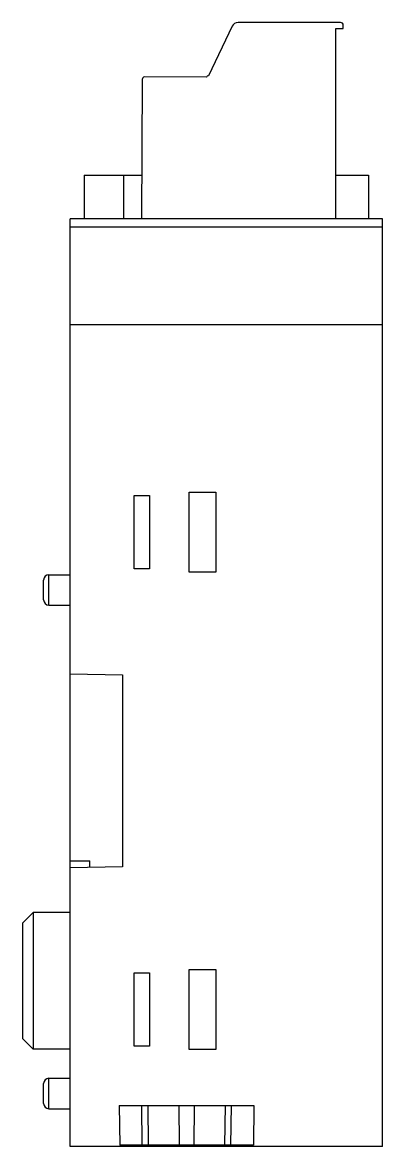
# Model space of a CAD drawing. Header units: millimetres. Extents: x 22.9 to 50.1, y 8.1 to 92.9.
import ezdxf

# ---------------------------------------------------------------- set-up
doc = ezdxf.new("R2010")
doc.units = ezdxf.units.MM
doc.header["$LTSCALE"] = 6.546757
doc.layers.get('0').update_dxf_attribs({"linetype": 'CONTINUOUS'})

msp = doc.modelspace()

# ---------------------------------------------------------------- linework, layer by layer
at = {"color": 7, "linetype": 'Continuous'}
for p, q in [((38.721, 92.587), (36.941, 88.835)), ((46.921, 92.873), (39.173, 92.873)), ((47.121, 92.42), (47.121, 92.673)), ((46.572, 92.418), (47.121, 92.42)), ((46.572, 78.052), (46.572, 92.418)), ((31.945, 88.574), (31.877, 78.052)), ((36.797, 88.742), (32.097, 88.773)), ((36.811, 88.776), (36.797, 88.742)), ((36.941, 88.835), (36.899, 88.835)), ((27.54, 81.352), (27.54, 78.052)), ((27.54, 81.352), (31.898, 81.352)), ((30.54, 78.052), (30.54, 81.352)), ((46.572, 81.352), (49.04, 81.352)), ((49.04, 81.352), (49.04, 78.052)), ((26.49, 8.052), (26.49, 78.052)), ((50.09, 78.052), (26.49, 78.052)), ((50.09, 8.052), (50.09, 78.052)), ((26.49, 77.462), (50.09, 77.462)), ((50.09, 70.052), (26.49, 70.052)), ((31.336, 51.634), (31.336, 57.169)), ((31.336, 57.169), (32.49, 57.169)), ((32.49, 57.169), (32.49, 51.634)), ((35.473, 51.384), (35.473, 57.419)), ((35.473, 57.419), (37.508, 57.419)), ((37.508, 57.419), (37.508, 51.384)), ((24.89, 48.903), (24.89, 51.201)), ((24.89, 51.201), (26.49, 51.201)), ((32.49, 51.634), (31.336, 51.634)), ((37.508, 51.384), (35.473, 51.384)), ((24.49, 49.303), (24.49, 50.8)), ((24.89, 48.903), (26.49, 48.903)), ((26.49, 43.721), (30.44, 43.652)), ((30.44, 43.652), (30.44, 29.152)), ((26.49, 29.606), (27.99, 29.606)), ((30.44, 29.152), (26.49, 29.083)), ((27.99, 29.109), (27.99, 29.606)), ((22.89, 24.903), (23.69, 25.703)), ((26.49, 25.703), (23.69, 25.703)), ((23.69, 25.703), (23.69, 15.401)), ((22.89, 24.903), (22.89, 16.201)), ((35.473, 21.419), (37.508, 21.419)), ((35.473, 15.384), (35.473, 21.419)), ((37.508, 21.419), (37.508, 15.384)), ((31.336, 21.169), (32.49, 21.169)), ((31.336, 15.634), (31.336, 21.169)), ((32.49, 21.169), (32.49, 15.634)), ((23.69, 15.401), (22.89, 16.201)), ((26.49, 15.401), (23.69, 15.401)), ((32.49, 15.634), (31.336, 15.634)), ((37.508, 15.384), (35.473, 15.384)), ((24.49, 11.303), (24.49, 12.8)), ((24.89, 13.201), (26.49, 13.201)), ((24.89, 10.903), (24.89, 13.201)), ((30.2, 11.152), (40.38, 11.152)), ((30.2, 11.152), (30.237, 8.152)), ((31.94, 8.152), (31.904, 11.152)), ((32.356, 11.152), (32.393, 8.152)), ((34.757, 8.152), (34.72, 11.152)), ((35.86, 11.152), (35.823, 8.152)), ((38.188, 8.152), (38.224, 11.152)), ((38.64, 8.152), (38.676, 11.152)), ((40.38, 11.152), (40.344, 8.152)), ((24.89, 10.903), (26.49, 10.903)), ((50.09, 8.052), (26.49, 8.052)), ((40.344, 8.152), (30.237, 8.152))]:
    msp.add_line(p, q, dxfattribs=at)
for centre, radius, start, end in [((39.173, 92.373), 0.5, 90, 154.62659), ((46.921, 92.673), 0.2, 0.00002, 89.97628), ((32.145, 88.578), 0.2, 103.70495, 181.26128), ((36.899, 88.74), 0.0952, 90.46204, 157.52199), ((24.89, 50.801), 0.4, 90, 180), ((24.89, 49.303), 0.4, 180, 270), ((24.89, 12.801), 0.4, 90, 180), ((24.89, 11.303), 0.4, 180, 270)]:
    msp.add_arc(centre, radius, start, end, dxfattribs=at)

doc.saveas('drawing.dxf')
